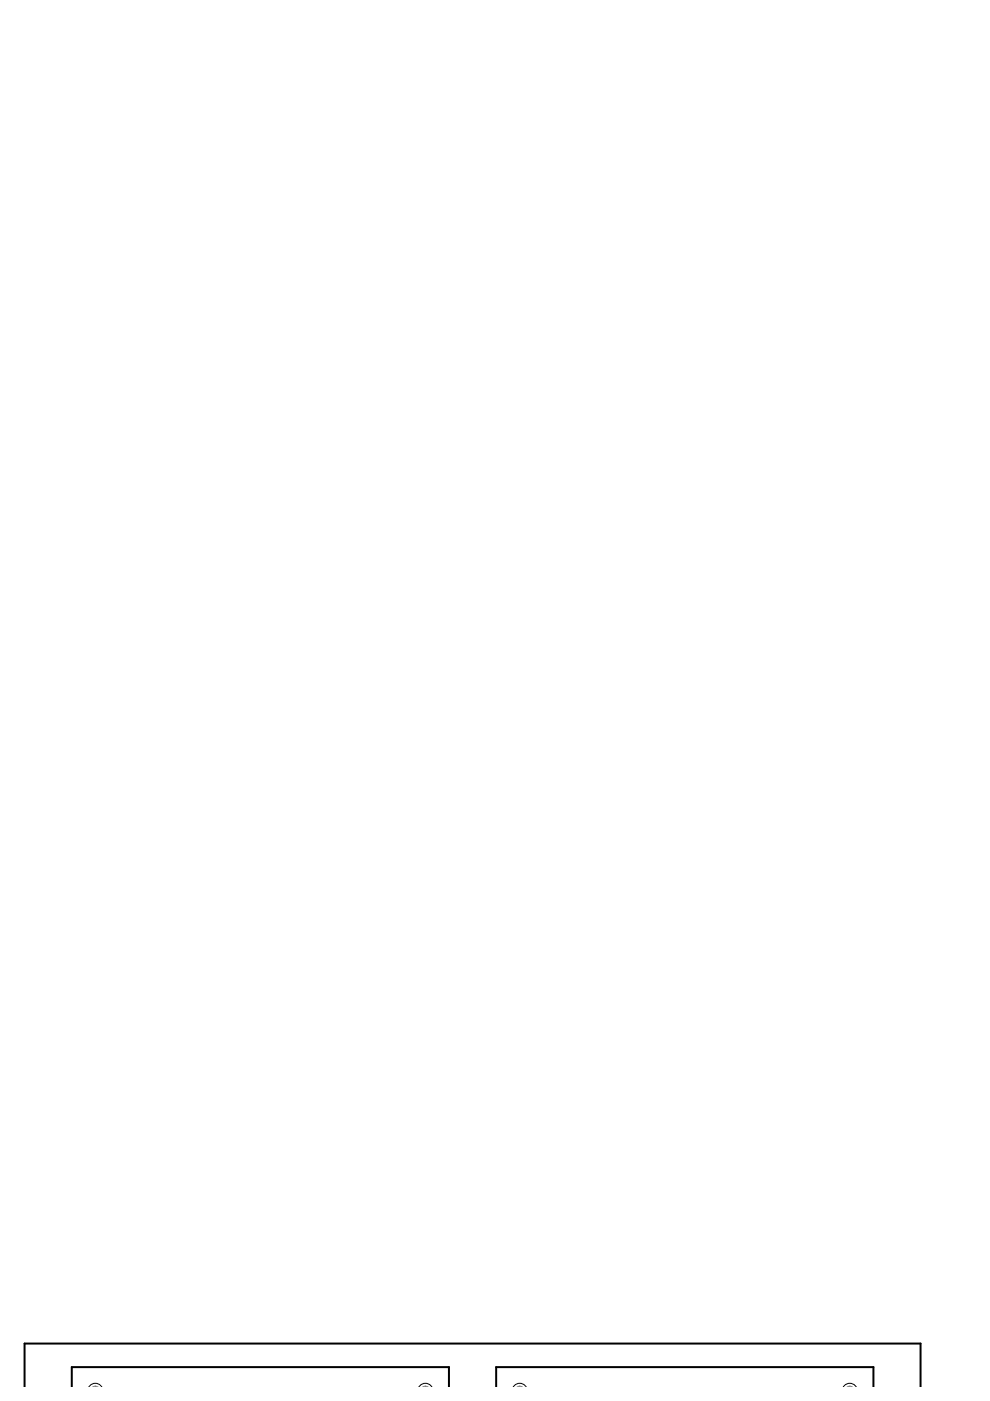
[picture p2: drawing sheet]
<svg xmlns="http://www.w3.org/2000/svg" width="210mm" height="297mm" viewBox="0 0 210 297" stroke-linecap="round" stroke-linejoin="round" font-family="sans-serif">
<path d="M5.2 294.1v-9.2h190v9.2M15.2 294.1v-4.2h80v4.2M105.2 294.1v-4.2h80v4.2" fill="none" stroke="#000" stroke-width=".42"/>
<path d="M18.8 294.1a1.61 1.61 0 0 1 2.8 0M88.8 294.1a1.61 1.61 0 0 1 2.8 0M108.8 294.1a1.61 1.61 0 0 1 2.8 0M178.8 294.1a1.61 1.61 0 0 1 2.8 0" fill="none" stroke="#000" stroke-width=".21"/>
<path d="M19.7 294.1a.89 .89 0 0 1 1 0M20.2 293.9v.2M89.7 294.1a.89 .89 0 0 1 1 0M90.2 293.9v.2M109.7 294.1a.89 .89 0 0 1 1 0M110.2 293.9v.2M179.6 294.1a.89 .89 0 0 1 1.1 0M180.2 293.9v.2" fill="none" stroke="#808080" stroke-width=".21"/>
</svg>
